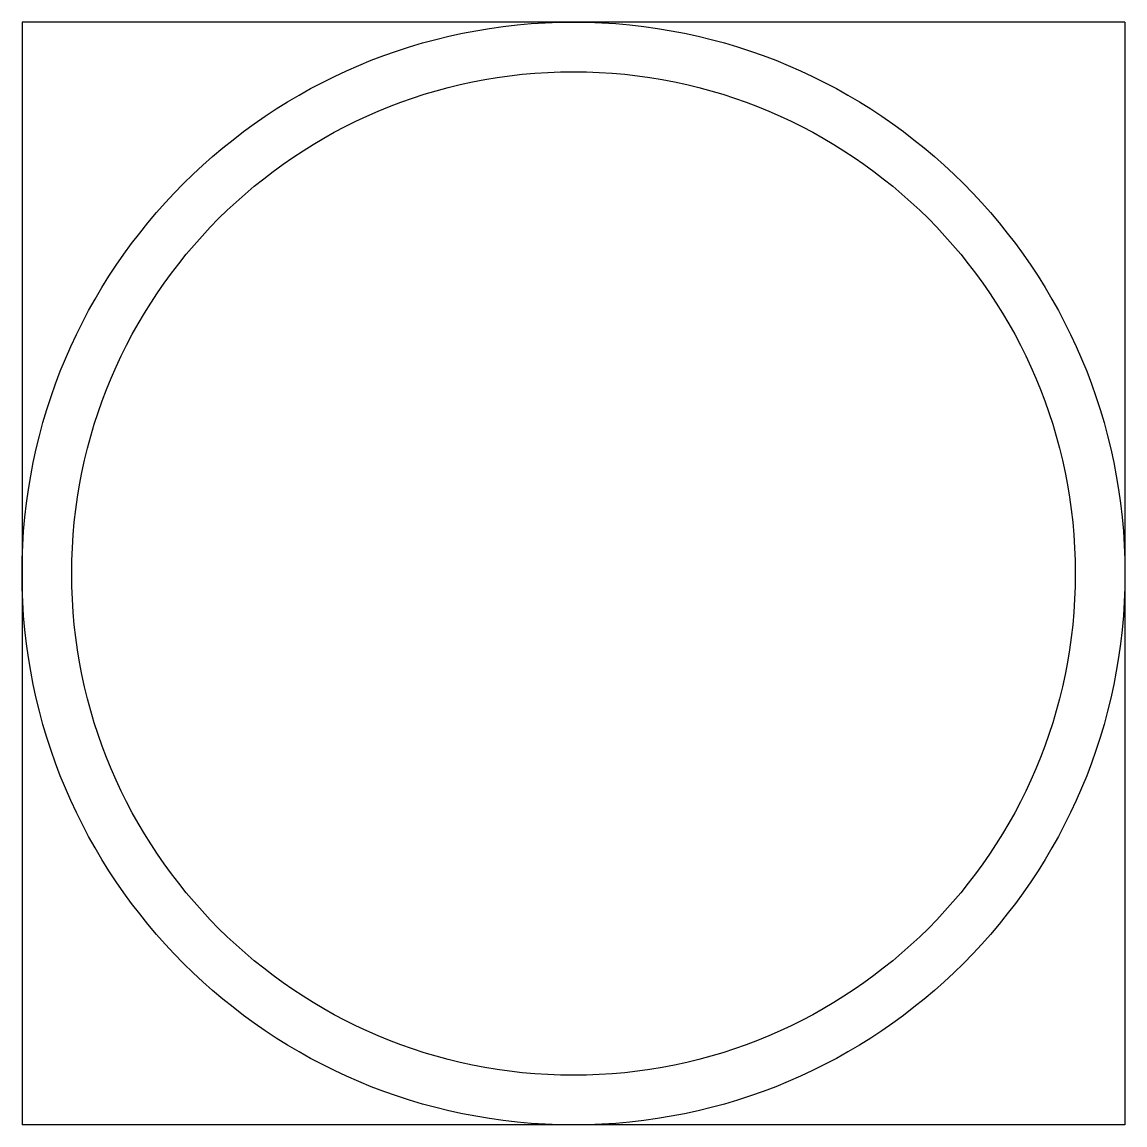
# Model space of a CAD drawing. Header units: millimetres. Extents: x -50 to 50, y -50 to 50.
import ezdxf

# ---------------------------------------------------------------- set-up
doc = ezdxf.new("R2010")
doc.units = ezdxf.units.MM

msp = doc.modelspace()

# ---------------------------------------------------------------- linework, layer by layer
for p, q in [((50, 50), (-50, 50)), ((-50, 50), (-50, -50)), ((50, 50), (50, -50)), ((50, -50), (-50, -50))]:
    msp.add_line(p, q)
for radius in [50, 45.5]:
    msp.add_circle((0, 0), radius)

doc.saveas('drawing.dxf')
